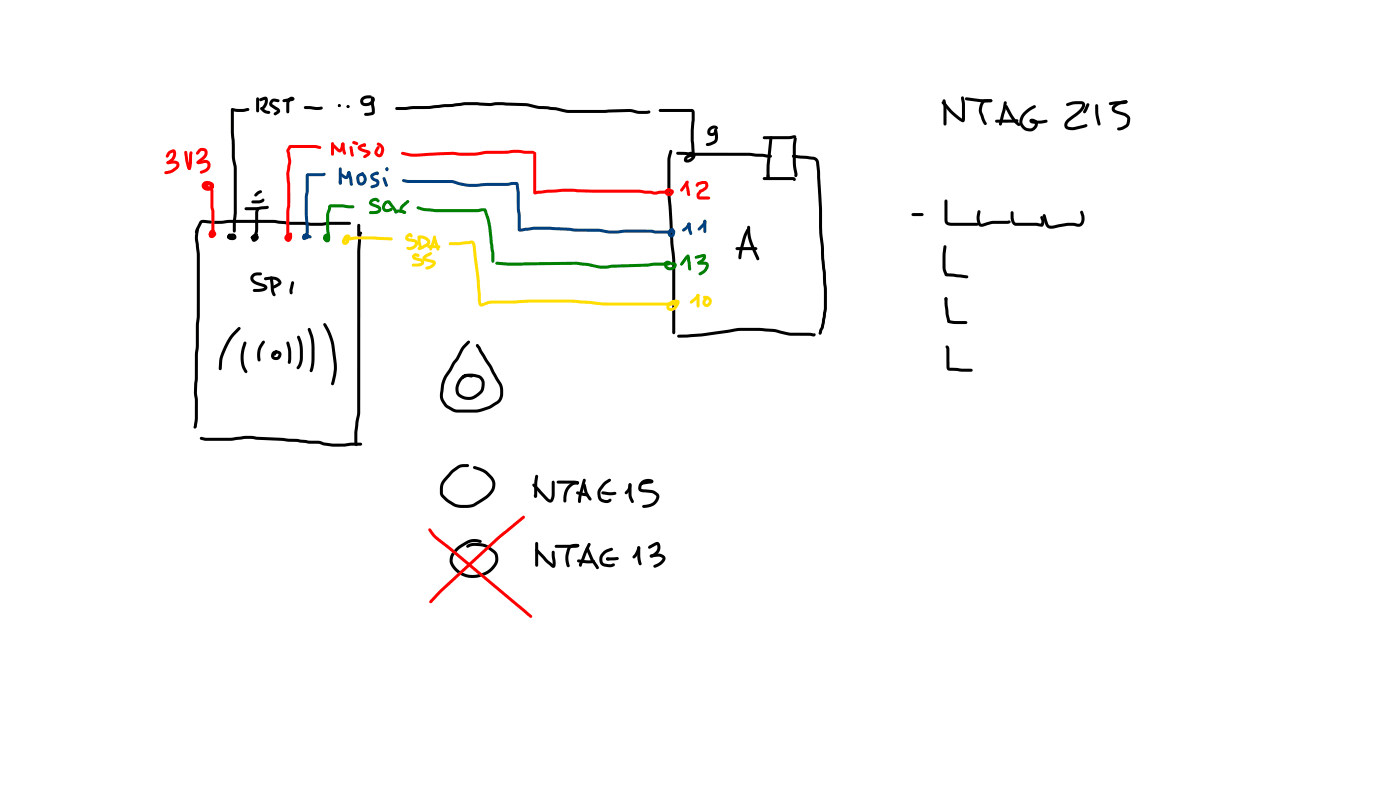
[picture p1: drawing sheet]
<svg xmlns="http://www.w3.org/2000/svg" width="337mm" height="190mm" viewBox="0 0 337 190" stroke-linecap="round" stroke-linejoin="round" font-family="sans-serif">
<g fill="#000">
<path d="M47.2 54.8h.5l.1 .3-.2 2.2 .4 4.2v14.5l-.2 2.1v5.1l-.2 2v5.8l-.3 3.2 .3 2.8a17.9 17.9 0 0 1-.2 5.1l-.1 .4a.47 .47 0 0 1-.7 .4v-.9a17 17 0 0 0 .2-5l-.2-2.8 .2-3.2v-5.8l.3-2v-5.1l.2-2.1v-11.2v-3.9l-.5-3.7zM86.5 55.7h.5l.1 .3-.2 .4-.3 3.8v39l-.7 4.5v3.4a.55 .55 0 0 1-.6-.1 .55 .55 0 0 1-.1-.6v-2.8l.7-4.4v-39.1l.2-3.8zM57.2 78.6h.6v.5l-1.5 1.5a16 16 0 0 0-2.9 6.1l-.1 1.9-.4 .4-.3-.4 .1-1.9a16.4 16.4 0 0 1 3.1-6.6zM74.1 78.9l.4-.1a16.3 16.3 0 0 1 .7 10.1l-.4 .5-.3-.1-.1-.4a20.6 20.6 0 0 0 .1-8.2l-.5-1.5zM77.8 77.7l.3-.1 .3 .2a17 17 0 0 1 2.4 8.5 11.1 11.1 0 0 1-.7 6.2h-.4l-.1-.4a14.6 14.6 0 0 0 .2-8.2 13.6 13.6 0 0 0-2.1-5.8zM58.7 82.1h.5l.1 .3-.5 1.4a6.8 6.8 0 0 0 .7 5.5l-.4 .4-.3-.2a7.2 7.2 0 0 1-.7-5.9zM63 82l.3-.2 .4 .4-1.1 2v2.3l-.3 .3-.4-.3a5 5 0 0 1 .5-3.6zM65.5 84.5l.8-.4 .3 .1 .1 .5-.8 .5v.3l.1 .2h.7l.2-.6-.3-.2-.3 .2v-.2v.4h-.6a.98 .98 0 0 1 .8-1.1 .98 .98 0 0 1 1.2 .8 1.26 1.26 0 0 1-1.1 1.5 1.26 1.26 0 0 1-1.4-1.3zM68.9 82.1l.3-.1 .3 .3a9.9 9.9 0 0 1 .4 4.8l-.4 .3-.2-.1v-1a8.8 8.8 0 0 0-.5-3.8zM71.5 80.7h.5a10.1 10.1 0 0 1 .3 7.4l-.7 .6-.3-.3 .2-.5a8.7 8.7 0 0 0-.1-6.8zM112.4 81.9h.5v.5l-1.4 1.5-1.2 2.4-.9 1.1-.9 1.7a7.6 7.6 0 0 0-1.6 2.9l-.3 2.1a3 3 0 0 0 1.5 3.5l1.5 .7 1.6 .1a10.5 10.5 0 0 0 4.4-.2l2-.7 1.7-1.1a2.03 2.03 0 0 0 .9-1.8l-.2-2-2.3-4.1a19.9 19.9 0 0 1-2.8-4.7l-.5-.7 .1-.4 .3-.1 .7 .7 4.8 8.5a4 4 0 0 1-.6 5.3 11.6 11.6 0 0 1-5.3 2h-4.8l-1.9-.9a3.7 3.7 0 0 1-1.8-4.2l.2-1.9a8.2 8.2 0 0 1 1.8-3.4l.9-1.7 .9-1.1 1.2-2.4zM110.9 90.4l.6-.4 .6-.2 1.3 .2 .3 .3-.3 .4-.9-.2a1.76 1.76 0 0 0-1.8 1.4 2.14 2.14 0 0 0 0 2.9 3.3 3.3 0 0 0 5-1.5l.1-1.1a1.5 1.5 0 0 0-.8-1.4 4.2 4.2 0 0 0-3.2-.1l-.4 .2-.4-.3a3 3 0 0 1 3.2-.7l1 .2a2.19 2.19 0 0 1 1.3 2.1 2.94 2.94 0 0 1-.6 2.2 3.9 3.9 0 0 1-6.1 .4 3.8 3.8 0 0 1 1.1-4.4z"/>
<path d="M48.1 105l.4-.1a7.6 7.6 0 0 0 3.3 .3l4.2-.1a13.8 13.8 0 0 1 5.6-.2l9.8 .5 3.1 .5a5.7 5.7 0 0 1 3.5 .4h.1a19 19 0 0 0 6.3 0h2.3l.4 .4-.4 .4h-2.3a19.7 19.7 0 0 1-6.6-.1l-.4-.1a3.9 3.9 0 0 0-2.6-.3l-3.4-.4-9.8-.6-1.3-.2h-1.5l-3.2 .5h-3.8a6.7 6.7 0 0 1-3.7-.4zM108.3 113.2l1.5-1.2 .9-.4 1.7-.1 .4 .3-.4 .4-1.4 .1-.8 .3a15.1 15.1 0 0 0-3.5 3.8l-.2 .8v1.5a6.1 6.1 0 0 0 7.2 2.3l2-1.2a4 4 0 0 0 2.6-3.8l-.3-.7a5.9 5.9 0 0 0-3.9-2.6l-.4-.4 .1-.2 .3-.1a6.6 6.6 0 0 1 4.7 3.2 3.8 3.8 0 0 1-1.8 4.6l-.9 .6a6.9 6.9 0 0 1-10.1-1.2l-.1-.2a4.4 4.4 0 0 1 .7-3.9zM128.1 116.3h.5l3.7 3.7 .3-1v-3.2l.4-.3 .2 .1 .1 2.9-.1 1.2a1.06 1.06 0 0 1-.8 1 1.06 1.06 0 0 1-1.2-.5l-3.1-3.4zM128.4 118.8l.3-.1 .3 .2-.1-.1 .2 .4-.1 .2-.3 .1-.3-.1zM128.8 114.1l.5 .1 .1 .2-.2 1.6-.1 3.1-.4 .4-.2-.1-.1-.3a15.9 15.9 0 0 1 .4-5zM133.9 115.6l4.3-.1a.66 .66 0 0 1 .9 .7h-4.9l-.4-.4zM138.6 118.1l.3-.1 1.7 .5a.74 .74 0 0 1 .9 .4l-.3 .3-1.3-.1-1.4-.5zM136.5 116.7l1.1-.9h1.5a.66 .66 0 0 1-.3 .6 .66 .66 0 0 1-.7 0 2.95 2.95 0 0 0-1.8 2.2l-.1 1.8-.4 .3-.3-.1a4.6 4.6 0 0 1 1-3.9zM140.2 115.1h.5l.1 .3-1 3.6-.1 1.5-.4 .4-.4-.4 .2-1.4zM140.2 116.3l.3-.1 .3 .2 .6 2.1 .8 1.2-.1 .5-.2 .1-.3-.2-.8-1.1-.7-2.4zM144.6 118.1h3.2l.4 .4a1.02 1.02 0 0 1-1.3 .5l-2.1-.3-.3-.3zM145.1 115.9l1.4-.9 .4 .3-.2 .4a5.1 5.1 0 0 0-2.2 2.1l-.2 .7a1.29 1.29 0 0 0 1.5 1.6l.9-.3 .2 .1a.88 .88 0 0 1-.9 .9 2.09 2.09 0 0 1-2.4-2.7l.3-.7z"/>
<path d="M151.2 116.2l.2-.1a1.05 1.05 0 0 1 .2 1.4l-.8 1.1h-.5l-.1-.2 .7-1zM151.2 116.2h.5l.1 .5a5.5 5.5 0 0 0 .6 3.8l-.4 .4a3 3 0 0 1-.9-2.7zM154 115.8a2.38 2.38 0 0 1 3-.3 .77 .77 0 0 1-1 .7l-1.5 .2-.4-.3 .3-.4 2.1-.3v.5a1.49 1.49 0 0 0-1.7 0 1.49 1.49 0 0 0-.6 1.6l3.1 .4a1.6 1.6 0 0 1 1.2 1.2 1.6 1.6 0 0 1-.6 1.6 3.6 3.6 0 0 1-3.4 1.2l-.1-.2 .3-.4a2.64 2.64 0 0 0 3.1-2l-.2-.3-.9-.6-1.6-.1a1.22 1.22 0 0 1-1.7-1.1l.2-.8zM109.6 131.7l1.5-1.1 1.9-1 1.7-.1 .8 .2 .3 .4-.3 .3-1.3-.2-1.2 .2-2.1 1.2a3.5 3.5 0 0 0-2.1 3.4 5.6 5.6 0 0 0 5.3 3.1 5.6 5.6 0 0 0 5-3.6l-.1-1.1-.3-.4-2.1-1.5-1.2-.3-1.5-.1-1.5 .5-.3-.4 .3-.4 .9-.3h2.2l1.7 .5 1.7 1.2a2.86 2.86 0 0 1 .3 3.8 6.4 6.4 0 0 1-11-.6 3.6 3.6 0 0 1 1.4-3.7zM128.8 131.9h.5l2.3 2.6 1.5 1.2-.3 .1-.2-3.2 .1-.2h.5l.4 3.1a.67 .67 0 0 1-.3 .9 .67 .67 0 0 1-.9-.3l-1.3-1.1-2.3-2.6zM128.8 130.3l.2-.1 .4 .3v5.3l-.4 .4-.4-.4zM133.4 131l5.3-.2-.2 .2 .4-.3 .4 .4-.2 .3-.6 .2h-4.8l-.3-.1zM136.7 131.2a2.36 2.36 0 0 1 2.5-.3l-.1 .4-.2 .1-.3-.1 .1 .1a1.35 1.35 0 0 0-1.8 1.1 4.7 4.7 0 0 0 0 3.3v.4h-.5a5.1 5.1 0 0 1-.1-4.2zM138.8 134.5h3.9l.3 .4-.3 .3-1.7 .1-2-.2-.3-.4zM140.9 131.5l.3-.2 .3 .3 1.1 2.5 1.3 2.1v.4l-.5 .1-1.4-2-1.2-2.8zM141.4 130.5h.5l.1 .4-2.1 4.7a.52 .52 0 0 1-.6 .5v-.9zM145.8 134l2.6-.2 .4 .4-.3 .3-2.5 .1-.3-.3z"/>
<path d="M145.8 134a.56 .56 0 0 1 .9 .3 .52 .52 0 0 1-.5 .4 .52 .52 0 0 1-.5-.4zM144.9 132.6l1-.7 1-.3 .4 .1v.5l-1.1 .4a1.75 1.75 0 0 0-1.1 2.6l1.5 .4 .8-.3 .3 .1a.73 .73 0 0 1-1 .9l-1.4-.2a1.98 1.98 0 0 1-1.3-1.7 1.98 1.98 0 0 1 .9-1.8zM153.3 131.3l.3-.1a.85 .85 0 0 1 0 1.4 2.84 2.84 0 0 1-1.2 1.6l-.3-.1a.8 .8 0 0 1 .4-1zM153.3 131.3h.5l.1 .3a8.4 8.4 0 0 0 .3 3.7v.4l-.3 .1-.3-.2a8.8 8.8 0 0 1-.4-4zM155.9 131.2l1.4-.8a.93 .93 0 0 1 1.2 0 .93 .93 0 0 1 .3 1.1 2.71 2.71 0 0 1-2.3 2.4l-.3-.3 .1-.3 .4-.1a1.76 1.76 0 0 0 1.2-2.3l-1.8 .9-.3-.3zM156.3 133.3l1.9-.3a1.36 1.36 0 0 1 1.7 1.5l-.1 .3a4 4 0 0 1-2.3 1.6l-.3-.1-.1-.5a3.3 3.3 0 0 0 2.2-1.6l-.9-.5-1.9 .2-.3-.3z"/>
<circle cx="128.7" cy="119.2" r=".36"/>
<circle cx="138.8" cy="116" r=".36"/>
</g>
<g fill="#f00">
<path d="M105.5 141.9l14.2-13.1 5.9-4.8h.5v.5l-5.9 4.9-13.8 12.6-2.6 2.8h-.5v-.5z"/>
<path d="M103 127l.3-.1 .3 .2a8.8 8.8 0 0 0 3 3l21.2 17.7 .2 .3-.1 .2-.5 .1-.7-.6-18.9-15.9-3.1-2.4-1.7-2z"/>
</g>
<g fill="#000">
<path d="M161 36.1h.5l.1 .4a10.9 10.9 0 0 0-.4 4.9 84.3 84.3 0 0 0 .5 11.7l.2 5.7a34.2 34.2 0 0 1 .4 7.8v13.3l-.3 .4-.4-.4v-13.3a37.5 37.5 0 0 0-.4-8.2l-.3-5.2a84.8 84.8 0 0 1-.5-11.8 9.9 9.9 0 0 1 .6-5.3zM162.6 36.6l17.6 .1 5 .5 .4 .3-.4 .4h-.5l-4.5-.5h-13.1l-4.2-.2-.4-.4zM183.4 32.8l6.3-.1 1.4-.2 .3 .3-.3 .4-1.4 .2h-6l-.3-.1zM185.1 32.8h.5l.1 .3-.7 6.6v3l-.4 .3-.3-.3v-3.1zM190.5 37.3l.3-.1 4.8 .4a1.55 1.55 0 0 1 1.3 1.6l.7 10.7 .1 6.2 .4 3.1v2.9l.7 7.4v4.5l-.3 2.2-.5 2.5-.5 1.5-.4 .2-.3-.3 .6-1.6 .6-4.2 .1-4.8-.7-7.3-.1-2.9-.3-3.2-.1-6.2-.7-10.8-.2-.5-.5-.2-4.8-.5-.4-.4zM190.9 33l.5 .1 .1 .2a25.6 25.6 0 0 0 .2 8.7l-.1 .3-.3 .3-.3-.1v-.6a21.8 21.8 0 0 1-.1-8.9zM48.1 53.1l.6-.3 2.6 .3 3.9-.3h10.7l3.4 .5h3.8l1.6 .2h2.6l1.5-.2h5.2l.4 .3-.4 .4h-5.1l-1.6 .2h-2.5l-1.7-.2h-3.8l-3.4-.5h-10.6l-3.9 .3-2.6-.3-.2 .1-1 2.3-.4 .2-.2-.1-.1-.4zM86 53.9h.5l.1 .2v2.5l-.4 .3-.3-.3zM176.9 59.5l4.8-.1 .4 .3-.4 .4h-4.5l-.3-.1zM179.5 55h.5l.1 .4a27.3 27.3 0 0 0-2 6.8h-.5a8.2 8.2 0 0 1 .7-3.9l.5-1.8zM179.7 54.3h.5a17.9 17.9 0 0 0 2.3 7.9l-.1 .2-.4 .1a14.2 14.2 0 0 1-2.3-8.2zM183.4 42.6h7.5a.42 .42 0 0 1 .4 .5 .42 .42 0 0 1-.6 .3l-.1-.2 .1 .1h-7l-.4-.4z"/>
<path d="M184.4 41.9l.2-.1 .4 .4-.1 .7-.3 .1-.3-.3zM60.6 65.9l.9-.4h1.4v.6l-1.5 .2-.5 .6 .6 .7 2 .7a.84 .84 0 0 1 .8 .9 .84 .84 0 0 1-.9 .7l-.8 .2a2.11 2.11 0 0 1-1.7-.1l-.1-.2 .3-.4h1.4l1.1-.3-1.9-.7a1.54 1.54 0 0 1-1.3-2.2zM63.5 66.7l1.4-.2a2.1 2.1 0 0 1 2.8 1.5l-.4 .5-.8 .6-.6 .2-.4-.1v-.5l1.4-.8a1.67 1.67 0 0 0-1.9-.7l-1.2 .1-.3-.1zM65 66.5l.2-.1 .4 .3 .3 3 .4 1.1-.4 .4a2.98 2.98 0 0 1-.8-2.8zM70.1 67.6h.5l.1 .3-.4 2.7a.65 .65 0 0 1-.7-.3 .65 .65 0 0 1 0-.7zM162.9 80.5l.2-.1a73.5 73.5 0 0 0 12.5-1.3 38.7 38.7 0 0 1 10.4-.1l1.6 .4a10.9 10.9 0 0 0 4.5 .5l3.6 .1 .4 .4-.1 .3-.4 .1-.9-.1h-3.5a16.8 16.8 0 0 1-5.3-1l-4.7-.2a20.9 20.9 0 0 0-6.2 .4l-3.1 .5a51.7 51.7 0 0 1-8.8 .7l-.2-.1z"/>
</g>
<g fill="#f00">
<path d="M50.7 55.7l.3-.1 .8 .3 .2 .3-.1 .3-.3 .1-.8-.3-.2-.3z"/>
<path d="M50.5 55.4a.69 .69 0 0 1 1.2 .1 .69 .69 0 0 1-.6 1 .44 .44 0 0 1-.4-.4 .44 .44 0 0 1 .3-.5l.3 .2h-.2l-.2 .7 .3-.3 .1 .2h-.5l.1-.2v.5a.53 .53 0 0 1-.7-.5 .53 .53 0 0 1 .5-.5 .82 .82 0 0 1 1.2 .6 .82 .82 0 0 1-1 .9 1.04 1.04 0 0 1-.8-.8 1.04 1.04 0 0 1 .4-1z"/>
<path d="M50.5 44.2h.5l.1 .7a8.8 8.8 0 0 1 .2 3.7l.2 2.2v5.4l-.3 .4-.4-.4v-5.4l-.2-2.2a7.9 7.9 0 0 0-.2-3.5z"/>
<path d="M40.4 36.4l1-.5a.96 .96 0 0 1 .9 .5 .96 .96 0 0 1 0 1l-.6 1.2-1.3 .9a.46 .46 0 0 1-.3-.6 .46 .46 0 0 1 .4-.3 1.93 1.93 0 0 0 1.1-1.9l-.1-.2 .2 .1-.7 .3-.5 .8-.3 .2-.4-.4z"/>
<path d="M40.1 38.8l1.3-.2a1.19 1.19 0 0 1 1.3 .2 1.19 1.19 0 0 1 .4 1.2l-.4 .6-1.2 .8-1.7 .5-.2-.1v-.6l1.6-.4 1-.7 .2-.4-.1-.3-.4-.1-1.6 .1-.3-.3z"/>
<path d="M44.4 36.3l.2-.1 .4 .3 .3 2.2 .5 1.8-.1 .2a.62 .62 0 0 1-.8-.7l-.6-3.4z"/>
<path d="M45.7 36.4h.5l.1 .3-.2 2.8a1.14 1.14 0 0 1-.6 1.3l-.4-.3 .3-1.5 .1-2z"/>
<path d="M47.7 35.9a1.32 1.32 0 0 1 1.9-.1 1.32 1.32 0 0 1-.1 2l-1.7 1.5h-.4v-.6l1.7-1.6a.57 .57 0 0 0-.1-.8 .57 .57 0 0 0-.8 .2l-.5 .5-.3 .2-.2-.1v-.5z"/>
<path d="M47.4 38.8l1.7-.4a1.46 1.46 0 0 1 1.5 1.3 1.46 1.46 0 0 1-1 1.6l-1.2 .4-.4-.3 .3-.4 1.3-.7 .3-.5-.1-.5-.4-.2-1.9 .3-.2-.3z"/>
<path d="M48.8 43.8a1.75 1.75 0 0 1 2.7 .7 1.09 1.09 0 0 1-1.3 1 1.09 1.09 0 0 1-.9-1.3l1.2-.5 .2 .1 .1 .5-.9 .3 .5 .2 .3-.3a.97 .97 0 0 0-1.4-.1v.5l.6 .2 .8-.2v-.5l.3-.1 .3 .2a1.12 1.12 0 0 1-.4 1.2 1.12 1.12 0 0 1-1.2 .1 1.18 1.18 0 0 1-1.1-.7 1.18 1.18 0 0 1 .2-1.3z"/>
<circle cx="45.5" cy="40.5" r=".36"/>
<circle cx="47.6" cy="39.1" r=".37"/>
</g>
<g fill="#000">
<path d="M55.6 26l.3-.1 1.6 .3 2-.3 .4 .1a.66 .66 0 0 1-.9 .8h-2.6l-.8-.3zM61.7 23.5l.2-.1 .4 .3v3l-.4 .3-.3-.3zM62.3 23.8l1.6-.6a1.81 1.81 0 0 1-.1 2.7l-.8 .5-.4-.3 .3-.4a2.04 2.04 0 0 0 .7-1.9l.2 .1-1.2 .4-.2-.1zM62.7 25.8h.5v.5h-.5zM62.7 25.8h.5l.6 .6 1.1 .4 .1 .2a1.04 1.04 0 0 1-1.5 .1l-.2-.1a.87 .87 0 0 1-.6-1.2zM65.2 23.9l.4-.2h.6l.7 .1 .3 .4-.4 .4-.7-.2a.53 .53 0 0 0-.7 .6l1.2 .8a.85 .85 0 0 1 .7 .6 .85 .85 0 0 1-.3 .9l-.7 .4-.4-.1-.1-.4 .8-.5-.6-.5a1.92 1.92 0 0 1-1.3-1.1l.1-.6zM68 24l2.2-.5v.5l-.3 .1-.3 .5-.1 2.3-.3 .4-.4-.4v-2.1a1.24 1.24 0 0 1 .6-1.3 1.24 1.24 0 0 1 1.4 .1 .91 .91 0 0 1-1.3 .7l-1.3 .3-.2-.1zM73.1 25.6h4.1l.4 .4a1.43 1.43 0 0 1-1.7 .4l-2.5-.2-.4-.4zM86.9 23.5l1.1-.5h1.3v.5l-.9 .1a.79 .79 0 0 0-1.1 .9l.1 .1a1.37 1.37 0 0 0 2-.7h.1l-.3-.3 .4-.4a.92 .92 0 0 1 .5 .9 .92 .92 0 0 1-.6 .9 1.75 1.75 0 0 1-2.9-.3v-.7zM89.3 23.4l.3-.2 .3 .4 .2 3.5-.7 .6-1.5 .1-.3-.1v-.5l1.8-.3v.1l-.2-2.1zM95.1 25.8l4.1-.3h4l8.5-1 6.2 .3 2.3-.3 6.3 .3 2.9 .6 4.6 .4a13.6 13.6 0 0 0 6 .6l12.1-.1a6.8 6.8 0 0 0 3.5 .3l.4-.1 .4 .4-.3 .3-.7 .2a8.5 8.5 0 0 1-3.8-.5l-12.5 .2a13.1 13.1 0 0 1-5.6-.6l-4.2-.3-2.8-.7-5.8-.2-2.9 .2-6-.2-8.6 .9h-4l-1.7 .2h-2.1l-.3-.1zM158.4 26.3l7.9-.1a.8 .8 0 0 1 .7 .9l-.2 4.3 .1 6.5a.61 .61 0 0 1-.6-.2 .61 .61 0 0 1 0-.7l-.3-5.5 .3-4.6h-7.6l-.4-.4z"/>
<path d="M165.7 36.6l.2-.1a1.11 1.11 0 0 1 1.3 .8 1.11 1.11 0 0 1-.8 1.3 1.2 1.2 0 0 1-2-.1 1.81 1.81 0 0 1 2.6-1.4l.1 .5-.2 .3h-.5l-.1-.2 .3-.4-.2 .1 .1 .3a1.07 1.07 0 0 0-1.4 .8l-.1-.2a1.28 1.28 0 0 0 1.3-.6l.1-.3-.2-.2a.54 .54 0 0 1-.5-.6zM54.9 56.2h.5l.2 .7h.5l-.8 .1-.1-.2h.2v.2l-.6 .1a.47 .47 0 0 1 .3-.7 .65 .65 0 0 1 .9 .7 .65 .65 0 0 1-1.1 .3 .73 .73 0 0 1-.2-.8 .73 .73 0 0 1 .8-.5 .9 .9 0 0 1 1.3 .9 .9 .9 0 0 1-1.4 .6l-.6-.5zM55.6 26.2l.3-.1 .3 .3 .3 11.3 .4 2.8v10.7l-.2 4.3-.4 .4-.3-.4 .2-4.3v-10.7l-.5-2.8-.2-5.8zM58.9 49.9l2.8-.1 2.6-.4 .3 .4-.4 .4-2.5 .3h-2.6l-.2-.1zM60.5 48.3l1.9-.2 .8-.4a.53 .53 0 0 1 .3 .5 .53 .53 0 0 1-.5 .5l-.8 .2h-1.4l-.3-.1zM61.7 50l.2-.1a.73 .73 0 0 1 .2 1.1l-.1 4.4-.3 1.4-.5 .5a.48 .48 0 0 1-.6 .1 .48 .48 0 0 1-.2-.6h.4l-.2-.1 .4-.2 .3-.9v-4.6zM61.2 46.6l.9-.7 .5-.2 .3 .1a.56 .56 0 0 1-.5 .7l-.9 .7-.4-.3zM60.6 56.6a.9 .9 0 0 1 1.5 .1 .9 .9 0 0 1-.7 1.3 .79 .79 0 0 1-.9-.6 .79 .79 0 0 1 .5-.9l.7-.4 .4 .4-.9 1-.2-.1 .5-.4-.2-.1-.7 .5-.2-.1-.1-.3z"/>
<circle cx="89.6" cy="23.6" r=".36"/>
</g>
<g fill="#000">
<circle cx="81.6" cy="25.4" r=".36"/>
<circle cx="83.7" cy="25.6" r=".36"/>
</g>
<g fill="#fd0">
<path d="M82.8 56.7a.8 .8 0 0 1 1.2-.2 .8 .8 0 0 1 0 1.2 .8 .8 0 0 1-1.1 0l.2-.6a.73 .73 0 0 1 .9 .3l-.1 .2-.5 .2 .2-.3-.3-.3 .2-.2-.6 1.1 .4-.3a.44 .44 0 0 1-.7-.2l.1-.2a.77 .77 0 0 1 1.2 .1 .77 .77 0 0 1-.4 1.2 .84 .84 0 0 1-1.2-.2 .84 .84 0 0 1 .1-1.1z"/>
<path d="M83.9 57.2a10.5 10.5 0 0 1 4.4-.4l5.8 .2 .3 .4-.3 .4-4.5-.3h-3.9l-1.6 .3-.2-.2z"/>
<path d="M97.7 56.4l.6-.4a.58 .58 0 0 1 .8 .3 .58 .58 0 0 1-.2 .7l-.5-.4 .2 .1-.5 .5 1.6 .3a1.19 1.19 0 0 1 .8 1.1 1.19 1.19 0 0 1-.9 1.2 1.23 1.23 0 0 1-1.9-.2l.3-.4 .4 .2a1.28 1.28 0 0 0 1.4-1l-1.6-.4a.86 .86 0 0 1-.8-.6 .86 .86 0 0 1 .3-1z"/>
<path d="M100.5 56.7l.2-.1 .4 .3v1.3l.3 1.2-.3 .3-.4-.2-.2-1z"/>
<path d="M100.7 56.7a2.53 2.53 0 0 1 2.6 .9l.1 .6-.2 .6-1.9 1.1a.5 .5 0 0 1-.6 .1 .5 .5 0 0 1-.2-.5l.9-.4 1.3-.9a1.21 1.21 0 0 0-1.3-.9l-.7-.1z"/>
<path d="M104.2 56.6l.5 .1 .1 .3-1 3.1a.45 .45 0 0 1-.6-.1 .45 .45 0 0 1 0-.6z"/>
<path d="M104.2 57.1l.3-.1 .3 .3 .8 2.5-.1 .3-.2 .1-.4-.2-.8-2.5z"/>
<path d="M102.8 59l2.7-.1 .4 .4-.4 .3h-2.4l-.4-.3z"/>
<path d="M99.3 61.1l.6-.3 .7 .2 .3 .4-.1 .2-1 .1 1.4 .4a.92 .92 0 0 1 .8 1 .92 .92 0 0 1-1 .8l-1.9 .1-.1-.3 .3-.4h1.2l.7-.3-.2-.2-1.1-.3a.84 .84 0 0 1-.8-.5 .84 .84 0 0 1 .2-.9z"/>
<path d="M101.8 61.5l1.6-.9h.4l.1 .3-.2 .3-1.5 .8 2 .5a.92 .92 0 0 1 .5 .9 .92 .92 0 0 1-.6 .8l-.9 .5a.68 .68 0 0 1-1-.3l.1-.3 .4-.1a1.75 1.75 0 0 0 1.3-.8l-1.8-.5a.7 .7 0 0 1-.6-.5 .7 .7 0 0 1 .2-.7z"/>
<path d="M108 58.3l4.7-.4a1.1 1.1 0 0 1 1.1 0 1.1 1.1 0 0 1 .5 1.1l1 8.2 .3 5 .1 .7 .3-.1a7 7 0 0 1 4-.6l7-.2h10l5.1 .3a33.2 33.2 0 0 0 7.3 .4h13.2l.1-.1 .1 .1a1.44 1.44 0 0 0-1.9 1.2h.8l.6-.6 .1-.5-.7-.1a.59 .59 0 0 1 .3-.6 .59 .59 0 0 1 .6 0 1.02 1.02 0 0 1 .2 1.8 1.36 1.36 0 0 1-1.3 .9 1.36 1.36 0 0 1-1.3-1 2.12 2.12 0 0 1 3.1-1.6v.7l-.5 .5h-13.4a47.1 47.1 0 0 1-9-.5l-2.6-.2h-10.7l-7.1 .2a6.3 6.3 0 0 0-3.7 .6 .91 .91 0 0 1-1.1 0 .91 .91 0 0 1-.3-1l-.3-5.2-1.1-8.7-5.3 .3-.2-.1z"/>
<path d="M167.6 70.7h.5l.1 .2v2.6l-.4 .4-.4-.4z"/>
<path d="M165.9 72.3l1.6-1.6 .3-.1 .3 .1a1.6 1.6 0 0 1-.8 1.4l-1.1 .8-.4-.3z"/>
<path d="M169.1 71.2a1.38 1.38 0 0 1 2 .8 1.38 1.38 0 0 1-1.4 1.7 1.16 1.16 0 0 1-.5-1.9l.4-.6 .3-.2 .3 .2v.4l-.6 1.1 .3 .3 .4-.3a.62 .62 0 0 0 0-.7 .62 .62 0 0 0-.7-.2l-.5-.1z"/>
</g>
<g fill="#008000">
<path d="M79 49.3l.6-.2h2.6l2.6 .2 .4 .4-.1 .2a2.29 2.29 0 0 1-1.9 .1l-1.1-.2h-2.6l.1-.1-.5 1.8v3.6l.3 1.7a1.22 1.22 0 0 1-.3 1.3 .81 .81 0 0 1-1-.1 .81 .81 0 0 1-.1-1.1 .74 .74 0 0 1 1.1-.5 .74 .74 0 0 1 0 1.2 .77 .77 0 0 1-1.1 .1 .77 .77 0 0 1 0-1.2 .77 .77 0 0 1 1.2 .2 .84 .84 0 0 1-.4 1.1 .84 .84 0 0 1-1.1-.3 .84 .84 0 0 1 .3-1.1l.3-.2a.48 .48 0 0 1 .5 0 .48 .48 0 0 1 .2 .5l-.6 .2v.3l.2-.2-.1 .3-.2-.1 .5-.4-.2 .7-.2-2.3v-3.7z"/>
<path d="M89 48a1.36 1.36 0 0 1 2.3 .3l-.4 .3-.6-.4-.9 .5 1.5 .6a1.02 1.02 0 0 1 .8 1 1.02 1.02 0 0 1-.8 1l-.3 .1a2.09 2.09 0 0 1-1.8-.1v-.5l1.6-.2 .5-.2-.2-.4-1.3-.5a.82 .82 0 0 1-.7-.6 .82 .82 0 0 1 .3-.9z"/>
<path d="M92.5 48.4l.1-.1a.93 .93 0 0 1 1.2 .2l-.1 .3-.8 .2a.73 .73 0 0 0-.1 1.2h.4l.9-.3 .2 .1a.85 .85 0 0 1-.9 .9 1.32 1.32 0 0 1-1.5-.7 1.32 1.32 0 0 1 .4-1.6z"/>
<path d="M93.2 48.3l.3-.2 .3 .2 1.3 1.8 .4 .7-.4-.2a2.04 2.04 0 0 1 2.5 .4l-.3 .4-1.5-.3a.61 .61 0 0 1-.7 .2 .61 .61 0 0 1-.4-.6l-1.5-2z"/>
<path d="M96.5 49.2l1.3-1.1h.5v.6l-1.2 1-.4 .7 .9 .4-.1 .5-.4 .1a1.14 1.14 0 0 1-1.1-.8l.1-.7z"/>
<path d="M100.2 49.7l.4-.1 1.5 .4a89.7 89.7 0 0 0 13.1 .2l.8-.2a.75 .75 0 0 1 1 .6l1 3.6 .8 6.5 .1 2.1-.4 .3-.4-.3v-2l-.7-6.2-.4-1.9-.7-2.1 .2 .1-1.5 .2a96.3 96.3 0 0 1-13.1-.2l-1.5-.4-.3-.4z"/>
<path d="M119.2 63l5.6 .1 13.7-.2 3.6 .4a8.9 8.9 0 0 0 4.8 .3l13.8-.6v.4h-.3l-.1 .2 .4 .5h.8l.5-.4-.8-.1a.59 .59 0 0 1 .3-.6 .59 .59 0 0 1 .7 0 1.06 1.06 0 0 1 .3 1.3 1.06 1.06 0 0 1-1.1 .6 1.3 1.3 0 0 1-1.6-.6 1.3 1.3 0 0 1 .3-1.6 .65 .65 0 0 1 .9 0 .65 .65 0 0 1 0 .9l-.6 .2-13.5 .5a10.9 10.9 0 0 1-5.9-.4l-2.5-.3-16.4 .2-2.7-.2-.3-.4z"/>
<path d="M165 61.3a.48 .48 0 0 1 .5-.1 .48 .48 0 0 1 .3 .5l.4 2.9-.4 .4-.2-.1-.2-.4-.3-2.8 .4 .1-1.4 1.9-.3 .1-.3-.3z"/>
<path d="M167.1 61.6l1.6-.5a.79 .79 0 0 1 1 .4 .79 .79 0 0 1-.3 1l-1.4 1-.3-.1v-.5l1-.7 .3-.6 .2 .1-1.9 .5-.2-.1z"/>
<path d="M167.7 62.9h1.8a1.04 1.04 0 0 1 .9 .7 1.04 1.04 0 0 1-.3 1.1l-.6 .8-1.1 .6h-.4l-.1-.3 .2-.3a2.51 2.51 0 0 0 1.5-1.4v-.5l-1.8-.1-.2-.3z"/>
</g>
<g fill="#004080">
<path d="M73.7 41.8l.4-.2h4.1a.56 .56 0 0 1-.7 .7h-3.4l.1-.1-.2 9.3 .2 4.1a1.19 1.19 0 0 1-1.2 1.6 .65 .65 0 0 1 .1-.9 .65 .65 0 0 1 .9 0 .65 .65 0 0 1 0 .9 .7 .7 0 0 1-.9 .5 .7 .7 0 0 1-.5-.9 .82 .82 0 0 1 1-.6 .82 .82 0 0 1 .7 .9 .52 .52 0 0 1-.7 .2 .52 .52 0 0 1-.3-.6 .52 .52 0 0 1 .7-.3l.7 .2 .2 .3-.3 .4-.6-.2a.25 .25 0 0 0 0-.3 .25 .25 0 0 0-.4 0l.1 .2-.3-.1-.1 .2-.2-.2 .4-.2 .1 .1-.4-.3 .3-.9-.2-4v-4.4l.2-1.3v-3.7z"/>
<path d="M81.5 43.2h.6l.1 .3v.5l-.4 .4-.4-.4z"/>
<path d="M81.5 40.3l.3-.1 .4 .4v3.4l-.4 .4-.4-.4z"/>
<path d="M83.6 41.2h.5l.2 .2 .6 2.9a.47 .47 0 0 1-.7 .2 .47 .47 0 0 1-.2-.6l-.5-2.4z"/>
<path d="M81.8 41.7h.4l1 .6a.86 .86 0 0 1 .9-1.1l.1 .3-.3 .8a.83 .83 0 0 1-.5 .7 .83 .83 0 0 1-.9-.3l-.7-.4-.1-.3z"/>
<path d="M86 41.9l1-.5 .4 .1 .1 .4-.9 .5a1.31 1.31 0 0 0 .1 1.4l.4-.1 .3-.4v-.6l-.3-.4a.4 .4 0 0 1-.3-.4 .4 .4 0 0 1 .3-.4h.1a1.53 1.53 0 0 1 .9 1.9 1.53 1.53 0 0 1-1.8 1 2.02 2.02 0 0 1-.3-2.5z"/>
<path d="M89.3 41.8l.5-.4a.73 .73 0 0 1 1.2 .2l-.1 .2-.4 .1h.1l-.9 .5 .3 .3 .6 .3a1.05 1.05 0 0 1 .6 1 1.05 1.05 0 0 1-.8 1l-1 .2-.4-.3 .3-.4 1.1-.4 .1-.3-.5-.2a1.13 1.13 0 0 1-.7-1.8z"/>
<path d="M92.1 42.6l.2-.1 .4 .3 .6 1.7-.1 .3-.3 .1-.3-.2-.6-1.7z"/>
<path d="M160.9 55a1.01 1.01 0 0 1 1.3 .4 1.01 1.01 0 0 1-.2 1.3 1.01 1.01 0 0 1-1.3-.1 1.14 1.14 0 0 1 0-1.2 1.14 1.14 0 0 1 1.2-.5v.5l-.4 .1h.2l-.5 .4 .2 .4 .2-.6-.7-.2z"/>
<path d="M161.4 54.9l.2-.1 .3 .2v.4l-.3 .1-.3-.1z"/>
<path d="M96.7 43.1l11.9 .1a14.5 14.5 0 0 0 6.8 .9l6.6-.2 1.3-.2a1.22 1.22 0 0 1 1.3 .3l.3 2.2 .3 9-.2-.3 3.4-.4h3.9l6 .4h5.4a16.4 16.4 0 0 0 7 .3h5.9l1 .2h3.2l.8-.6a.65 .65 0 0 1 .3 .7 .65 .65 0 0 1-.5 .5l-3.8 .1-1-.2h-5.9a17.1 17.1 0 0 1-7-.2l-5.5-.1-6.3-.4h-3.6l-3.5 .4-.4-.4-.2-9-.2-1.9 .1 .1-2.1 .3-6.5 .1a13.9 13.9 0 0 1-6.9-.8l-10.6-.1-1.3-.3z"/>
<path d="M165.4 53.6l.2-.1 .4 .3 .1 1.3 .3 1-.3 .4-.4-.3-.2-.8z"/>
<path d="M165.4 53.6h.5l.1 .2-.4 .8-1.1 1-.5-.1-.1-.2 .2-.3 .7-.6z"/>
<path d="M169.2 52.9a.54 .54 0 0 1 .6 .3 .54 .54 0 0 1-.1 .6l-1.4 1.5h-.5v-.5l1.2-1.3z"/>
<path d="M169.2 52.9l.2-.1 .4 .3v2.5l-.4 .4-.3-.4z"/>
<circle cx="83.9" cy="41.5" r=".36"/>
<circle cx="90.7" cy="41.6" r=".37"/>
<circle cx="165.6" cy="53.8" r=".36"/>
</g>
<g fill="#004080">
<path d="M92.8 40.3l.2-.1a.49 .49 0 0 1 .4 .5 .49 .49 0 0 1-.4 .5 .53 .53 0 0 1-.2-.9z" fill-rule="evenodd"/>
<circle cx="93" cy="40.6" r=".36"/>
</g>
<g fill="#f00">
<path d="M69.4 35l.5-.2h5.8a1.83 1.83 0 0 1 1.6 .6 .88 .88 0 0 1-1.4 .2h-6.1l.2-.2-.5 .8 .5 2.5-.5 3.1 .3 2.5v4.4l-.2 2-.1 6.1a.69 .69 0 0 1 0 .8 .69 .69 0 0 1-.7 .2 .95 .95 0 0 1 0-1.5 .95 .95 0 0 1 1.4 .4 .98 .98 0 0 1-.3 1.1 .98 .98 0 0 1-1.2 0 1.4 1.4 0 0 1 .7-1.8l.5-.1 .2 .1 .1 .4-.6 .4-.3 .6 .2-.6-.7 .5v-6.6l.3-2v-4.4l-.3-2.5 .5-2.9-.5-2.7z"/>
<path d="M79.7 34.2l.2-.1 .4 .4v2.6l-.4 .3-.3-.3z"/>
<path d="M79.9 34.7h.5l1.3 1.2h-.1l.4-1.3a.46 .46 0 0 1 .7-.3l.1 .3-.3 .3 .2-.1-.1 .4a1.1 1.1 0 0 1-1.3 1.3l-1.4-1.3z"/>
<path d="M82.2 34.3l.2-.1 .4 .3 .4 2.2-.1 .4h-.4a3.7 3.7 0 0 1-.6-2.4l.1 .2-.1-.3z"/>
<path d="M84.1 35.2l.3-.1 .3 .3 .4 1.9-.4 .4-.3-.3-.1-.3-.3-1.6z"/>
<path d="M86.2 35l.6-.3a.73 .73 0 0 1 1.2 .1l-.1 .3h-.5l.2 .1-.9 .4v-.2l1.9 .7a.71 .71 0 0 1 .5 .7 .71 .71 0 0 1-.5 .7l-.8 .5-.4-.1-.1-.3 .2-.3 .9-.6v.1l-2.1-.8a.62 .62 0 0 1-.1-1z"/>
<path d="M90.7 34.3a1.69 1.69 0 0 1 1.5 .9 1.69 1.69 0 0 1-.1 1.8 1.11 1.11 0 0 1-1.6 .6 1.11 1.11 0 0 1-.3-1.7l.4-.7 .3-.1 .3 .1v.4l-.4 .7a.44 .44 0 0 0 0 .5 .44 .44 0 0 0 .5 .2l.3-.7a1.09 1.09 0 0 0-.8-1.4l-.2-.3z"/>
<path d="M96.5 36.6l.3-.1a14.7 14.7 0 0 0 6.7 .2l5.3-.2 1.8 .2h3.5l2.5-.4 1.4-.1a20.4 20.4 0 0 0 5.4-.2l4.8 .2 .4 .4-.4 .3-5-.2a17.9 17.9 0 0 1-5.2 .2l-1.9 .2a16.5 16.5 0 0 1-5.2 .3l-2-.2-5.7 .2a13.2 13.2 0 0 1-6.7-.4z"/>
<path d="M128.3 36.6l.2-.1 .4 .3v9.5l-.3-.3 2.9-.4 6.4-.3a176.7 176.7 0 0 0 16 .3l3.6 .4 1-.2h1.9l-.1 .1 .4-.3 .3 .3-.5 .6h-1.9l-1.1 .3-3.7-.5a176.2 176.2 0 0 1-16-.2l-6.2 .2-2.7 .4a.5 .5 0 0 1-.7-.4z"/>
<path d="M159.9 45.7a1.32 1.32 0 0 1 2.1 .4 1.05 1.05 0 0 1-1.2 1.1 1.05 1.05 0 0 1-.9-1.3l.6-.7h.6v.5l-.6 .5 .2 .2a.39 .39 0 0 0 .6-.4v.2l-.7-.1-.5 .3-.4-.3z"/>
<path d="M164.9 43.5h.5v.7l-1.3 1.7-.3 .2-.2-.1-.1-.5z"/>
<path d="M164.9 43.5l.3-.1 .3 .2v1.1l.4 2.1-.1 .2a.61 .61 0 0 1-.6-.2 .61 .61 0 0 1-.1-.6l-.3-2.4z"/>
<circle cx="87.6" cy="34.9" r=".37"/>
<circle cx="165.1" cy="43.8" r=".37"/>
</g>
<g fill="#f00">
<path d="M84.8 34l.3-.1 .8 .2 .2 .4-.1 .2-.3 .1-.7-.2-.3-.3z" fill-rule="evenodd"/>
<circle cx="85.1" cy="34.3" r=".36"/>
</g>
<g fill="#000">
<path d="M170.4 30.7a1.32 1.32 0 0 1 2.2 0l-.4 .4-.3-.2h-.5a.8 .8 0 0 0-.6 1h.5l.3-.3a.45 .45 0 0 1 .2-.4 .45 .45 0 0 1 .5-.1l.1 .3a1.2 1.2 0 0 1-1 1.3 1.2 1.2 0 0 1-1.4-.9l.1-.6zM171.8 31.1l.2-.1 .3 .2a3.8 3.8 0 0 1 .1 2.8l-.5 .5a2.45 2.45 0 0 1-2.1 .5v-.5l1.1-.3 .9-.6 .1-.7-.2-1.5zM226.4 24.4h.6l2.2 2.5 2.3 1.8-.3 .1v-.3a16.3 16.3 0 0 0-.2-5l.1-.3h.5a11.1 11.1 0 0 1 .4 4.7v.6a.65 .65 0 0 1-.4 .8 .65 .65 0 0 1-.8-.2l-.2-.2a17.4 17.4 0 0 1-4.3-4.2zM226.7 23.9h.5a10.7 10.7 0 0 1 .3 4.7v1.2l-.3 .4-.4-.4zM232.1 23.5l.3-.1 3.2 .4h1.8a.89 .89 0 0 1 1.2 .4 .89 .89 0 0 1-1.2 .4l-1.9-.1-3.2-.4-.3-.4zM236.1 24.2l.6-.3 1.5-.1 .4 .4-.4 .4h-1.5a2.59 2.59 0 0 0-.6 2.4l1.1 2.7-.3 .4a2.93 2.93 0 0 1-1.2-2.4 3.4 3.4 0 0 1 .4-3.5zM239.3 28.9l5.2-.3 .3 .4-.3 .3-.5 .1-4.4 .1-.3-.1zM241.4 24.4h.5l.1 .3-.2 1.5-1 3.7-.3 .3-.3-.1-.1-.4zM241.6 25.3l.3-.1 .3 .2 1.7 2.9 1.3 1.4v.5a1.35 1.35 0 0 1-1.5-.9l-1.1-1.5-1-2zM246.1 27l1.7-1.3 .7-.4h.4l.1 .5-.9 .5a3.5 3.5 0 0 0-2.3 3.2 1.56 1.56 0 0 0 1.3 1.3 1.56 1.56 0 0 0 1.7-.9l-.1-.4-.7-.3 .2-.3 1.9 .1 1.4-.3 .3 .4-.2 .4-1.1 .2h-2.2a.65 .65 0 0 1-.8-.8 .65 .65 0 0 1 1.1-.3 1.45 1.45 0 0 1 .9 1.4 1.45 1.45 0 0 1-1 1.4 2.51 2.51 0 0 1-3.2-1.2 2.51 2.51 0 0 1 .8-3.2zM256.3 24.9l.2-.1a7 7 0 0 1 3.4-.5 1.03 1.03 0 0 1 1 .7 1.03 1.03 0 0 1-.3 1.1l-1.2 1.3-2.3 1.8-.5 .8a.4 .4 0 0 0 .4 .5h1.2l2.9-.7 .3 .4-.4 .4-2.7 .6h-1.4a1.38 1.38 0 0 1-1.1-1.2 1.38 1.38 0 0 1 .8-1.4l2.8-2.2 .7-.9v-.4l-.1-.1a6.7 6.7 0 0 0-3.3 .5l-.3-.1zM261.3 24.8l.5 .1 .1 .4a3.7 3.7 0 0 1-1.2 2l-.2-.2a.96 .96 0 0 1 .3-1.1z"/>
<path d="M263.4 25.1l.2-.1 .4 .4 .1 2.1 .5 2.3-.4 .4-.3-.3-.6-2.3zM266.6 24.7l4.1-.6a.48 .48 0 0 1 .2 .6 .48 .48 0 0 1-.6 .3l-3.4 .3-.3-.1zM267.6 25.3a4.1 4.1 0 0 1 3.2-1.2l.2 .4-.1 .2-.3 .1a3.6 3.6 0 0 0-2.6 1.2v.3l.3 .2 2.5 .8 .8 .9 .1 .7-.3 1.1-.3 .5-.8 .5a1.92 1.92 0 0 1-1.7 .2v-.5l1.1-.2 1-.6 .3-1.4-.8-.7-1.5-.4a1.31 1.31 0 0 1-1.4-1.6zM219.2 51.3l2.5-.1 .3 .3-.3 .4h-2.2l-.3-.1zM226.9 59h.5l.1 .3-.2 1.8v3.2l.5 1.6-.2-.2 3.3 .2 1.5 .2 .4 .4-.1 .3-.4 .1-4.8-.5-.4-.2-.2-.7a5.3 5.3 0 0 1-.3-2.9v-1.8zM227.1 48l.3-.1 .4 .4v4.6l.1 .4 .7 .2h6.3l.3 .4-.3 .3h-6.1a1.4 1.4 0 0 1-1.8-1.3zM235.1 50.6h.5l.1 .2-.2 1.6 .2 1.2 .2 .1h.5a6.9 6.9 0 0 1 3.5-.6l2.7-.2a.47 .47 0 0 1 .2 .7 .47 .47 0 0 1-.6 .2h-2.3a6.2 6.2 0 0 0-3.3 .6 1.17 1.17 0 0 1-1.2-.1 1.17 1.17 0 0 1-.5-1.1l-.1-1.2zM243 50.8h.6l.1 2 .5 .7h5l1.3 .3h-.3l.1-.7-.2-.9 .3-.3 .4 .2 .2 .7v.8a.79 .79 0 0 1-.6 .9l-1.2-.3h-4.9a1.63 1.63 0 0 1-1.4-1.9zM250.8 51.5l.2-.1 .4 .3 .5 1.9a.94 .94 0 0 0 1.5 .5l3.2-.6 2.3 .2a.72 .72 0 0 0 1-.6l.1-1-.4-1.1 .2-.3h.4l.4 1a1.98 1.98 0 0 1-1.1 2.8l-2.8-.3-2.8 .5a1.83 1.83 0 0 1-2.6-.7l-.6-2.1zM227.1 71.5l.3-.1 .4 .3 .2 3.7 .5 1.9-.4 .3-.3-.3-.5-1.7-.2-2.5zM227.8 77l4.4 .1 .4 .4-.4 .3h-2.6a1.8 1.8 0 0 1-1.9-.5zM227.4 83.1a.74 .74 0 0 1 .8 1l.1 4.3 5.2 .2 .3 .3-.1 .3-2.6 .1-2.9-.3-.5-.2-.2-.6z"/>
<circle cx="172" cy="31.4" r=".36"/>
<circle cx="270.7" cy="24.5" r=".36"/>
<circle cx="227.4" cy="71.8" r=".38"/>
</g>
<path d="M167.5 43.9l.9-.3a1.21 1.21 0 0 1 1.7 .3 1.21 1.21 0 0 1-.4 1.7l-1.1 .6v-.1l-.4 .7v.4h2.2l.3 .4-.1 .2-2.4 .1a.76 .76 0 0 1-.8-.7l.1-.7 .5-.8 1.4-.7 .1-.5v-.3h-.6l-.9 .2-.4 .5-.4-.4z" fill="#f00"/>
</svg>
